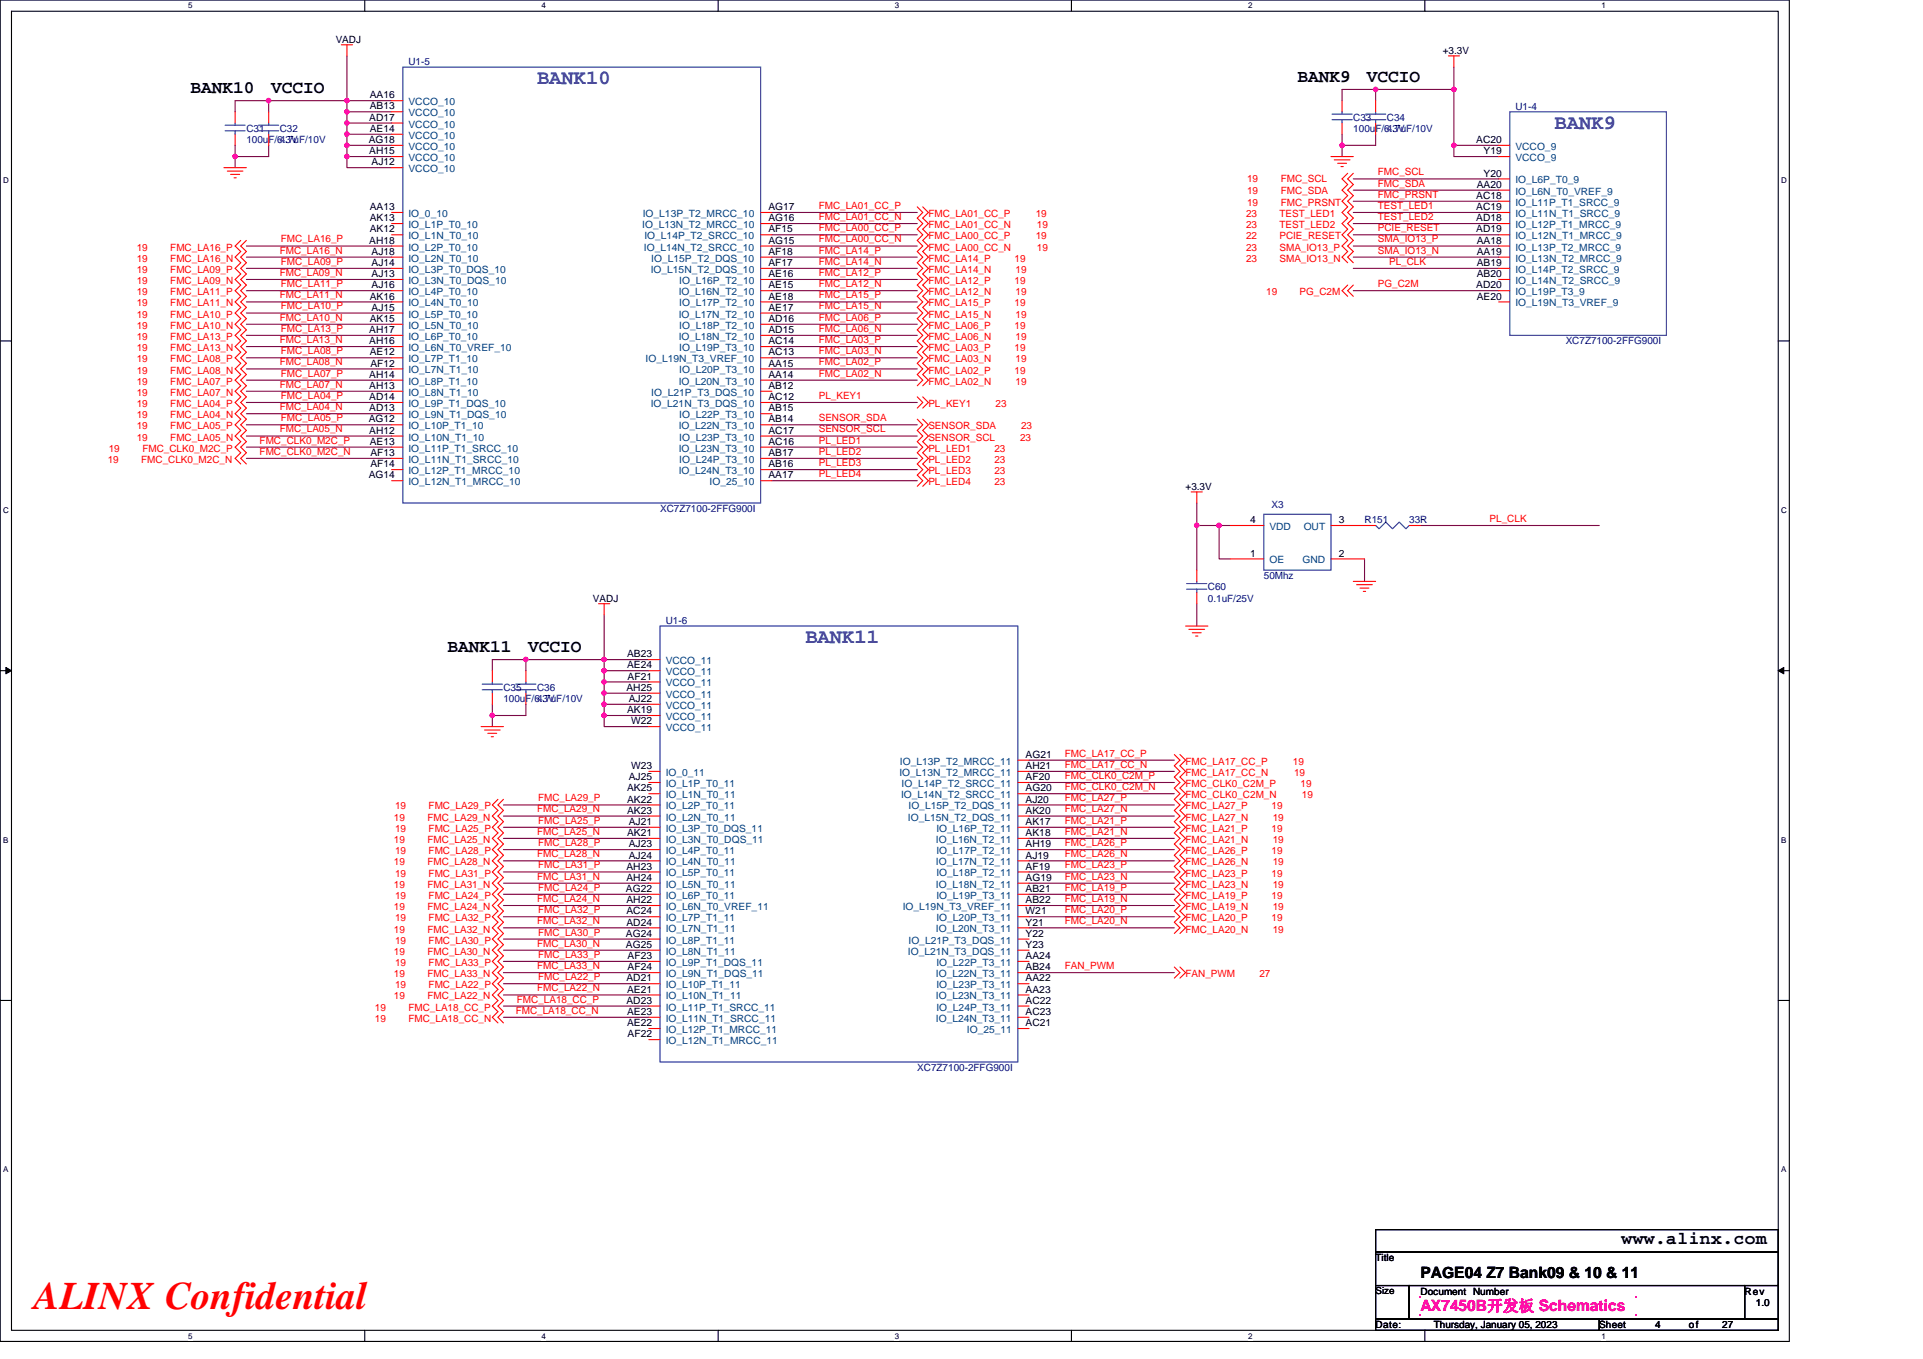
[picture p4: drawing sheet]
<svg xmlns="http://www.w3.org/2000/svg" width="297mm" height="210mm" viewBox="0 0 297 210" stroke-linecap="round" stroke-linejoin="round" font-family="sans-serif">
<defs><g id="words">
<text font-size="6" fill="#f00" x="5.2" y="202.3">ALINX Confidential</text>
<g font-size="3.2" fill="#00f">
<text x="82.9" y="13">BANK10</text>
<text x="240.1" y="19.9">BANK9</text>
<text x="124.4" y="99.4">BANK11</text>
</g>
<g font-size="2.8">
<text x="29.4" y="14.4">BANK10</text>
<text x="41.9" y="14.4">VCCIO</text>
<text x="200.4" y="12.7">BANK9</text>
<text x="211.1" y="12.7">VCCIO</text>
<text x="69.1" y="100.8">BANK11</text>
<text x="81.6" y="100.8">VCCIO</text>
<text x="250.5" y="192.3">www.alinx.com</text>
</g>
<text font-size="2.4" x="219.4" y="197.4">PAGE04 Z7 Bank09 &amp; 10 &amp; 11</text>
<text font-size="2.4" fill="#f0f" x="219.4" y="202.6">AX7450B开发板 Schematics</text>
<g font-size="1.5">
<text x="51.9" y="6.6">VADJ</text>
<text x="222.9" y="8.3">+3.3V</text>
<text x="57.1" y="15.2">AA16</text>
<text x="57.1" y="16.9">AB13</text>
<text x="57" y="22.1">AG18</text>
<text x="57" y="18.6">AD17</text>
<text x="57" y="23.8">AH15</text>
<text x="57.1" y="20.4">AE14</text>
<text x="228" y="22.1">AC20</text>
<text x="229.2" y="23.8">Y19</text>
<text x="57.4" y="25.5">AJ12</text>
<text x="228.1" y="29">AA20</text>
<text x="229.2" y="27.3">Y20</text>
<text x="57.1" y="32.5">AA13</text>
<text x="57.1" y="34.2">AK13</text>
<text x="57.1" y="35.9">AK12</text>
<text x="118.7" y="35.9">AF15</text>
<text x="118.7" y="32.5">AG17</text>
<text x="118.7" y="34.2">AG16</text>
<text x="228" y="30.7">AC18</text>
<text x="228" y="32.5">AC19</text>
<text x="228" y="34.2">AD18</text>
<text x="228" y="35.9">AD19</text>
<text x="57" y="37.7">AH18</text>
<text x="57.4" y="39.4">AJ18</text>
<text x="57.4" y="41.1">AJ14</text>
<text x="118.7" y="37.7">AG15</text>
<text x="118.7" y="39.4">AF18</text>
<text x="118.7" y="41.1">AF17</text>
<text x="228.1" y="37.7">AA18</text>
<text x="228.1" y="39.4">AA19</text>
<text x="228.1" y="41.1">AB19</text>
<text x="57.1" y="46.3">AK16</text>
<text x="57.4" y="42.8">AJ13</text>
<text x="57.4" y="44.6">AJ16</text>
<text x="118.7" y="44.6">AE15</text>
<text x="118.7" y="42.8">AE16</text>
<text x="118.7" y="46.3">AE18</text>
<text x="228" y="44.6">AD20</text>
<text x="228.1" y="42.8">AB20</text>
<text x="228.1" y="46.3">AE20</text>
<text x="57" y="51.5">AH17</text>
<text x="57" y="53.2">AH16</text>
<text x="57.1" y="49.7">AK15</text>
<text x="57.4" y="48">AJ15</text>
<text x="118.7" y="48">AE17</text>
<text x="118.7" y="51.5">AD15</text>
<text x="118.7" y="49.7">AD16</text>
<text x="118.7" y="53.2">AC14</text>
<text x="57" y="58.4">AH14</text>
<text x="57.1" y="54.9">AE12</text>
<text x="57.2" y="56.6">AF12</text>
<text x="118.7" y="58.4">AA14</text>
<text x="118.7" y="54.9">AC13</text>
<text x="118.7" y="56.6">AA15</text>
<text x="57" y="65.3">AG12</text>
<text x="57" y="60.1">AH13</text>
<text x="57" y="61.8">AD14</text>
<text x="57" y="63.6">AD13</text>
<text x="118.7" y="65.3">AB14</text>
<text x="118.7" y="63.6">AB15</text>
<text x="118.7" y="60.1">AB12</text>
<text x="118.7" y="61.8">AC12</text>
<text x="57" y="67">AH12</text>
<text x="57.1" y="68.7">AE13</text>
<text x="57.2" y="70.5">AF13</text>
<text x="118.7" y="68.7">AC16</text>
<text x="118.7" y="67">AC17</text>
<text x="118.7" y="70.5">AB17</text>
<text x="57" y="73.9">AG14</text>
<text x="57.2" y="72.2">AF14</text>
<text x="118.7" y="73.9">AA17</text>
<text x="118.7" y="72.2">AB16</text>
<text x="183.1" y="75.7">+3.3V</text>
<text x="193.1" y="80.8">4</text>
<text x="206.8" y="80.8">3</text>
<text x="193.1" y="86">1</text>
<text x="206.8" y="86">2</text>
<text x="91.6" y="92.9">VADJ</text>
<text x="96.9" y="101.6">AB23</text>
<text x="96.8" y="106.7">AH25</text>
<text x="96.9" y="103.3">AE24</text>
<text x="96.9" y="105">AF21</text>
<text x="96.9" y="110.2">AK19</text>
<text x="97.1" y="108.5">AJ22</text>
<text x="97.5" y="111.9">W22</text>
<text x="97.5" y="118.8">W23</text>
<text x="158.4" y="118.8">AH21</text>
<text x="158.4" y="117.1">AG21</text>
<text x="96.9" y="122.3">AK25</text>
<text x="96.9" y="124">AK22</text>
<text x="96.9" y="125.7">AK23</text>
<text x="97.1" y="120.5">AJ25</text>
<text x="158.4" y="120.5">AF20</text>
<text x="158.4" y="122.3">AG20</text>
<text x="158.4" y="124">AJ20</text>
<text x="158.4" y="125.7">AK20</text>
<text x="96.9" y="129.2">AK21</text>
<text x="97.1" y="127.5">AJ21</text>
<text x="97.1" y="130.9">AJ23</text>
<text x="158.4" y="129.2">AK18</text>
<text x="158.4" y="127.5">AK17</text>
<text x="158.4" y="130.9">AH19</text>
<text x="96.7" y="137.8">AG22</text>
<text x="96.8" y="134.4">AH23</text>
<text x="96.8" y="136.1">AH24</text>
<text x="97.1" y="132.7">AJ24</text>
<text x="158.4" y="132.7">AJ19</text>
<text x="158.4" y="136.1">AG19</text>
<text x="158.4" y="134.4">AF19</text>
<text x="158.4" y="137.8">AB21</text>
<text x="96.8" y="139.6">AH22</text>
<text x="96.8" y="141.3">AC24</text>
<text x="96.8" y="143">AD24</text>
<text x="158.4" y="143">Y21</text>
<text x="158.4" y="139.6">AB22</text>
<text x="158.4" y="141.3">W21</text>
<text x="96.7" y="144.7">AG24</text>
<text x="96.7" y="146.5">AG25</text>
<text x="96.9" y="148.2">AF23</text>
<text x="96.9" y="149.9">AF24</text>
<text x="158.4" y="149.9">AB24</text>
<text x="158.4" y="148.2">AA24</text>
<text x="158.4" y="144.7">Y22</text>
<text x="158.4" y="146.5">Y23</text>
<text x="96.8" y="151.6">AD21</text>
<text x="96.8" y="155.1">AD23</text>
<text x="96.9" y="153.4">AE21</text>
<text x="158.4" y="153.4">AA23</text>
<text x="158.4" y="151.6">AA22</text>
<text x="158.4" y="155.1">AC22</text>
<text x="96.9" y="156.8">AE23</text>
<text x="96.9" y="158.6">AE22</text>
<text x="96.9" y="160.3">AF22</text>
<text x="158.4" y="158.6">AC21</text>
<text x="158.4" y="156.8">AC23</text>
<text x="212.5" y="194.9">Title</text>
<text x="212.5" y="200">Size</text>
<text x="219.4" y="200">Document Number</text>
<text x="269.5" y="200">Rev</text>
<text x="271.2" y="201.8">1.0</text>
<text x="212.5" y="205.2">Date:</text>
<text x="221.5" y="205.2">Thursday, January 05, 2023</text>
<text x="247" y="205.2">Sheet</text>
<text x="255.7" y="205.2">4</text>
<text x="260.9" y="205.2">of</text>
<text x="266" y="205.2">27</text>
</g>
<g font-size="1.5" fill="#000080">
<text x="63.1" y="10">U1-5</text>
<text x="234.1" y="17">U1-4</text>
<text x="38.1" y="20.4">C31</text>
<text x="38.1" y="22.1">100uF/6.3V</text>
<text x="43.2" y="20.4">C32</text>
<text x="43.2" y="22.1">4.7uF/10V</text>
<text x="209" y="18.7">C33</text>
<text x="209" y="20.4">100uF/6.3V</text>
<text x="214.2" y="18.7">C34</text>
<text x="214.2" y="20.4">4.7uF/10V</text>
<text x="241.8" y="53.2">XC7Z7100-2FFG900I</text>
<text x="102" y="79.1">XC7Z7100-2FFG900I</text>
<text x="196.4" y="78.4">X3</text>
<text x="210.8" y="80.9">R151</text>
<text x="217.7" y="80.9">33R</text>
<text x="195.2" y="89.5">50Mhz</text>
<text x="186.6" y="91.2">C60</text>
<text x="186.6" y="92.9">0.1uF/25V</text>
<text x="102.8" y="96.4">U1-6</text>
<text x="77.8" y="106.8">C35</text>
<text x="82.9" y="106.8">C36</text>
<text x="77.8" y="108.5">100uF/6.3V</text>
<text x="82.9" y="108.5">4.7uF/10V</text>
<text x="141.7" y="165.5">XC7Z7100-2FFG900I</text>
</g>
<g font-size="1.5" fill="#004080">
<text x="63.1" y="16.3">VCCO_10</text>
<text x="63.1" y="18">VCCO_10</text>
<text x="63.1" y="19.7">VCCO_10</text>
<text x="63.1" y="21.4">VCCO_10</text>
<text x="63.1" y="23.2">VCCO_10</text>
<text x="234.1" y="23.2">VCCO_9</text>
<text x="63.1" y="24.9">VCCO_10</text>
<text x="63.1" y="26.6">VCCO_10</text>
<text x="234.1" y="28.3">IO_L6P_T0_9</text>
<text x="234.1" y="24.9">VCCO_9</text>
<text x="63.1" y="33.5">IO_0_10</text>
<text x="63.1" y="35.2">IO_L1P_T0_10</text>
<text x="99.2" y="35.2">IO_L13N_T2_MRCC_10</text>
<text x="99.3" y="33.5">IO_L13P_T2_MRCC_10</text>
<text x="234.1" y="30.1">IO_L6N_T0_VREF_9</text>
<text x="234.1" y="31.8">IO_L11P_T1_SRCC_9</text>
<text x="234.1" y="33.5">IO_L11N_T1_SRCC_9</text>
<text x="234.1" y="35.2">IO_L12P_T1_MRCC_9</text>
<text x="63.1" y="37">IO_L1N_T0_10</text>
<text x="63.1" y="38.7">IO_L2P_T0_10</text>
<text x="63.1" y="40.4">IO_L2N_T0_10</text>
<text x="99.5" y="38.7">IO_L14N_T2_SRCC_10</text>
<text x="99.5" y="37">IO_L14P_T2_SRCC_10</text>
<text x="100.6" y="40.4">IO_L15P_T2_DQS_10</text>
<text x="234.1" y="37">IO_L12N_T1_MRCC_9</text>
<text x="234.1" y="38.7">IO_L13P_T2_MRCC_9</text>
<text x="234.1" y="40.4">IO_L13N_T2_MRCC_9</text>
<text x="63.1" y="42.2">IO_L3P_T0_DQS_10</text>
<text x="63.1" y="43.9">IO_L3N_T0_DQS_10</text>
<text x="63.1" y="45.6">IO_L4P_T0_10</text>
<text x="63.1" y="47.3">IO_L4N_T0_10</text>
<text x="100.5" y="42.2">IO_L15N_T2_DQS_10</text>
<text x="104.8" y="45.6">IO_L16N_T2_10</text>
<text x="104.9" y="43.9">IO_L16P_T2_10</text>
<text x="104.9" y="47.3">IO_L17P_T2_10</text>
<text x="234.1" y="42.2">IO_L14P_T2_SRCC_9</text>
<text x="234.1" y="43.9">IO_L14N_T2_SRCC_9</text>
<text x="234.1" y="45.6">IO_L19P_T3_9</text>
<text x="234.1" y="47.3">IO_L19N_T3_VREF_9</text>
<text x="63.1" y="49.1">IO_L5P_T0_10</text>
<text x="63.1" y="50.8">IO_L5N_T0_10</text>
<text x="63.1" y="52.5">IO_L6P_T0_10</text>
<text x="104.8" y="49.1">IO_L17N_T2_10</text>
<text x="104.8" y="52.5">IO_L18N_T2_10</text>
<text x="104.9" y="50.8">IO_L18P_T2_10</text>
<text x="63.1" y="54.3">IO_L6N_T0_VREF_10</text>
<text x="63.1" y="56">IO_L7P_T1_10</text>
<text x="63.1" y="57.7">IO_L7N_T1_10</text>
<text x="63.1" y="59.4">IO_L8P_T1_10</text>
<text x="99.7" y="56">IO_L19N_T3_VREF_10</text>
<text x="104.8" y="59.4">IO_L20N_T3_10</text>
<text x="104.9" y="54.3">IO_L19P_T3_10</text>
<text x="104.9" y="57.7">IO_L20P_T3_10</text>
<text x="63.1" y="61.2">IO_L8N_T1_10</text>
<text x="63.1" y="62.9">IO_L9P_T1_DQS_10</text>
<text x="63.1" y="64.6">IO_L9N_T1_DQS_10</text>
<text x="100.5" y="62.9">IO_L21N_T3_DQS_10</text>
<text x="100.6" y="61.2">IO_L21P_T3_DQS_10</text>
<text x="104.9" y="64.6">IO_L22P_T3_10</text>
<text x="63.1" y="66.3">IO_L10P_T1_10</text>
<text x="63.1" y="68.1">IO_L10N_T1_10</text>
<text x="63.1" y="69.8">IO_L11P_T1_SRCC_10</text>
<text x="63.1" y="71.5">IO_L11N_T1_SRCC_10</text>
<text x="104.8" y="66.3">IO_L22N_T3_10</text>
<text x="104.8" y="69.8">IO_L23N_T3_10</text>
<text x="104.9" y="68.1">IO_L23P_T3_10</text>
<text x="104.9" y="71.5">IO_L24P_T3_10</text>
<text x="63.1" y="73.3">IO_L12P_T1_MRCC_10</text>
<text x="63.1" y="75">IO_L12N_T1_MRCC_10</text>
<text x="104.8" y="73.3">IO_L24N_T3_10</text>
<text x="109.6" y="75">IO_25_10</text>
<text x="196.1" y="81.9">VDD</text>
<text x="201.4" y="81.9">OUT</text>
<text x="196.1" y="87.1">OE</text>
<text x="201.2" y="87.1">GND</text>
<text x="102.8" y="102.6">VCCO_11</text>
<text x="102.8" y="104.3">VCCO_11</text>
<text x="102.8" y="106.1">VCCO_11</text>
<text x="102.8" y="107.8">VCCO_11</text>
<text x="102.8" y="109.5">VCCO_11</text>
<text x="102.8" y="111.3">VCCO_11</text>
<text x="102.8" y="113">VCCO_11</text>
<text x="102.8" y="119.9">IO_0_11</text>
<text x="138.9" y="119.9">IO_L13N_T2_MRCC_11</text>
<text x="139" y="118.2">IO_L13P_T2_MRCC_11</text>
<text x="102.8" y="121.6">IO_L1P_T0_11</text>
<text x="102.8" y="123.3">IO_L1N_T0_11</text>
<text x="102.8" y="125.1">IO_L2P_T0_11</text>
<text x="139.2" y="123.3">IO_L14N_T2_SRCC_11</text>
<text x="139.3" y="121.6">IO_L14P_T2_SRCC_11</text>
<text x="140.3" y="125.1">IO_L15P_T2_DQS_11</text>
<text x="102.8" y="126.8">IO_L2N_T0_11</text>
<text x="102.8" y="128.5">IO_L3P_T0_DQS_11</text>
<text x="102.8" y="130.2">IO_L3N_T0_DQS_11</text>
<text x="102.8" y="132">IO_L4P_T0_11</text>
<text x="140.2" y="126.8">IO_L15N_T2_DQS_11</text>
<text x="144.6" y="130.2">IO_L16N_T2_11</text>
<text x="144.6" y="128.5">IO_L16P_T2_11</text>
<text x="144.6" y="132">IO_L17P_T2_11</text>
<text x="102.8" y="133.7">IO_L4N_T0_11</text>
<text x="102.8" y="135.4">IO_L5P_T0_11</text>
<text x="102.8" y="137.2">IO_L5N_T0_11</text>
<text x="144.6" y="133.7">IO_L17N_T2_11</text>
<text x="144.6" y="137.2">IO_L18N_T2_11</text>
<text x="144.6" y="135.4">IO_L18P_T2_11</text>
<text x="102.8" y="138.9">IO_L6P_T0_11</text>
<text x="102.8" y="140.6">IO_L6N_T0_VREF_11</text>
<text x="102.8" y="142.3">IO_L7P_T1_11</text>
<text x="139.4" y="140.6">IO_L19N_T3_VREF_11</text>
<text x="144.6" y="138.9">IO_L19P_T3_11</text>
<text x="144.6" y="142.3">IO_L20P_T3_11</text>
<text x="102.8" y="144.1">IO_L7N_T1_11</text>
<text x="102.8" y="145.8">IO_L8P_T1_11</text>
<text x="102.8" y="147.5">IO_L8N_T1_11</text>
<text x="102.8" y="149.2">IO_L9P_T1_DQS_11</text>
<text x="140.2" y="147.5">IO_L21N_T3_DQS_11</text>
<text x="140.3" y="145.8">IO_L21P_T3_DQS_11</text>
<text x="144.6" y="144.1">IO_L20N_T3_11</text>
<text x="144.6" y="149.2">IO_L22P_T3_11</text>
<text x="102.8" y="151">IO_L9N_T1_DQS_11</text>
<text x="102.8" y="152.7">IO_L10P_T1_11</text>
<text x="102.8" y="154.4">IO_L10N_T1_11</text>
<text x="144.6" y="151">IO_L22N_T3_11</text>
<text x="144.6" y="154.4">IO_L23N_T3_11</text>
<text x="144.6" y="152.7">IO_L23P_T3_11</text>
<text x="102.8" y="156.1">IO_L11P_T1_SRCC_11</text>
<text x="102.8" y="157.9">IO_L11N_T1_SRCC_11</text>
<text x="102.8" y="159.6">IO_L12P_T1_MRCC_11</text>
<text x="102.8" y="161.3">IO_L12N_T1_MRCC_11</text>
<text x="144.6" y="157.9">IO_L24N_T3_11</text>
<text x="144.6" y="156.1">IO_L24P_T3_11</text>
<text x="149.3" y="159.6">IO_25_11</text>
</g>
<g font-size="1.5" fill="#f00">
<text x="192.6" y="28.2">19</text>
<text x="192.6" y="29.9">19</text>
<text x="197.8" y="28.2">FMC_SCL</text>
<text x="197.8" y="29.9">FMC_SDA</text>
<text x="212.8" y="28.8">FMC_SDA</text>
<text x="212.8" y="27.1">FMC_SCL</text>
<text x="126.5" y="32.3">FMC_LA01_CC_P</text>
<text x="126.5" y="34">FMC_LA01_CC_N</text>
<text x="126.5" y="35.7">FMC_LA00_CC_P</text>
<text x="143.4" y="33.5">FMC_LA01_CC_P</text>
<text x="143.4" y="35.3">FMC_LA01_CC_N</text>
<text x="160" y="33.5">19</text>
<text x="160.2" y="35.3">19</text>
<text x="192.5" y="35.3">23</text>
<text x="192.5" y="33.5">23</text>
<text x="192.6" y="31.8">19</text>
<text x="197.6" y="35.3">TEST_LED2</text>
<text x="197.6" y="33.5">TEST_LED1</text>
<text x="197.8" y="31.8">FMC_PRSNT</text>
<text x="212.8" y="30.5">FMC_PRSNT</text>
<text x="212.8" y="34">TEST_LED2</text>
<text x="212.8" y="32.3">TEST_LED1</text>
<text x="212.8" y="35.7">PCIE_RESET</text>
<text x="21.1" y="38.7">19</text>
<text x="21.1" y="40.4">19</text>
<text x="26.3" y="38.7">FMC_LA16_P</text>
<text x="26.3" y="40.4">FMC_LA16_N</text>
<text x="43.2" y="39.2">FMC_LA16_N</text>
<text x="43.4" y="37.5">FMC_LA16_P</text>
<text x="43.4" y="40.9">FMC_LA09_P</text>
<text x="126.5" y="39.2">FMC_LA14_P</text>
<text x="126.5" y="40.9">FMC_LA14_N</text>
<text x="126.5" y="37.5">FMC_LA00_CC_N</text>
<text x="143.4" y="40.4">FMC_LA14_P</text>
<text x="143.4" y="37">FMC_LA00_CC_P</text>
<text x="143.4" y="38.7">FMC_LA00_CC_N</text>
<text x="156.7" y="40.4">19</text>
<text x="160" y="37">19</text>
<text x="160.2" y="38.7">19</text>
<text x="192.5" y="37">22</text>
<text x="192.5" y="38.7">23</text>
<text x="192.5" y="40.4">23</text>
<text x="197.6" y="37">PCIE_RESET</text>
<text x="197.6" y="38.7">SMA_IO13_P</text>
<text x="197.6" y="40.4">SMA_IO13_N</text>
<text x="212.8" y="37.5">SMA_IO13_P</text>
<text x="212.8" y="39.2">SMA_IO13_N</text>
<text x="214.6" y="40.9">PL_CLK</text>
<text x="21.1" y="42.2">19</text>
<text x="21.1" y="43.9">19</text>
<text x="21.1" y="45.6">19</text>
<text x="21.1" y="47.3">19</text>
<text x="26.3" y="42.2">FMC_LA09_P</text>
<text x="26.3" y="43.9">FMC_LA09_N</text>
<text x="26.3" y="45.6">FMC_LA11_P</text>
<text x="26.3" y="47.3">FMC_LA11_N</text>
<text x="43.2" y="42.6">FMC_LA09_N</text>
<text x="43.2" y="46.1">FMC_LA11_N</text>
<text x="43.4" y="44.4">FMC_LA11_P</text>
<text x="43.4" y="47.8">FMC_LA10_P</text>
<text x="126.5" y="42.6">FMC_LA12_P</text>
<text x="126.5" y="44.4">FMC_LA12_N</text>
<text x="126.5" y="47.8">FMC_LA15_N</text>
<text x="126.5" y="46.1">FMC_LA15_P</text>
<text x="143.4" y="43.9">FMC_LA12_P</text>
<text x="143.4" y="45.6">FMC_LA12_N</text>
<text x="143.4" y="42.2">FMC_LA14_N</text>
<text x="143.4" y="47.3">FMC_LA15_P</text>
<text x="156.7" y="43.9">19</text>
<text x="156.7" y="47.3">19</text>
<text x="156.9" y="45.6">19</text>
<text x="156.9" y="42.2">19</text>
<text x="195.6" y="45.6">19</text>
<text x="200.7" y="45.6">PG_C2M</text>
<text x="212.8" y="44.4">PG_C2M</text>
<text x="21.1" y="52.5">19</text>
<text x="21.1" y="49.1">19</text>
<text x="21.1" y="50.8">19</text>
<text x="26.3" y="52.5">FMC_LA13_P</text>
<text x="26.3" y="49.1">FMC_LA10_P</text>
<text x="26.3" y="50.8">FMC_LA10_N</text>
<text x="43.2" y="53">FMC_LA13_N</text>
<text x="43.2" y="49.6">FMC_LA10_N</text>
<text x="43.4" y="51.3">FMC_LA13_P</text>
<text x="126.5" y="53">FMC_LA03_P</text>
<text x="126.5" y="49.6">FMC_LA06_P</text>
<text x="126.5" y="51.3">FMC_LA06_N</text>
<text x="143.4" y="50.8">FMC_LA06_P</text>
<text x="143.4" y="52.5">FMC_LA06_N</text>
<text x="143.4" y="49.1">FMC_LA15_N</text>
<text x="156.7" y="50.8">19</text>
<text x="156.9" y="52.5">19</text>
<text x="156.9" y="49.1">19</text>
<text x="21.1" y="54.3">19</text>
<text x="21.1" y="56">19</text>
<text x="21.1" y="57.7">19</text>
<text x="21.1" y="59.4">19</text>
<text x="26.3" y="54.3">FMC_LA13_N</text>
<text x="26.3" y="56">FMC_LA08_P</text>
<text x="26.3" y="57.7">FMC_LA08_N</text>
<text x="26.3" y="59.4">FMC_LA07_P</text>
<text x="43.2" y="56.5">FMC_LA08_N</text>
<text x="43.2" y="59.9">FMC_LA07_N</text>
<text x="43.4" y="54.7">FMC_LA08_P</text>
<text x="43.4" y="58.2">FMC_LA07_P</text>
<text x="126.5" y="56.5">FMC_LA02_P</text>
<text x="126.5" y="58.2">FMC_LA02_N</text>
<text x="126.5" y="54.7">FMC_LA03_N</text>
<text x="143.4" y="57.7">FMC_LA02_P</text>
<text x="143.4" y="59.4">FMC_LA02_N</text>
<text x="143.4" y="54.3">FMC_LA03_P</text>
<text x="143.4" y="56">FMC_LA03_N</text>
<text x="156.7" y="57.7">19</text>
<text x="156.7" y="54.3">19</text>
<text x="156.9" y="59.4">19</text>
<text x="156.9" y="56">19</text>
<text x="21.1" y="62.9">19</text>
<text x="21.1" y="64.6">19</text>
<text x="21.1" y="61.2">19</text>
<text x="26.3" y="62.9">FMC_LA04_P</text>
<text x="26.3" y="64.6">FMC_LA04_N</text>
<text x="26.3" y="61.2">FMC_LA07_N</text>
<text x="43.2" y="63.4">FMC_LA04_N</text>
<text x="43.4" y="61.6">FMC_LA04_P</text>
<text x="43.4" y="65.1">FMC_LA05_P</text>
<text x="126.5" y="61.6">PL_KEY1</text>
<text x="126.5" y="65.1">SENSOR_SDA</text>
<text x="143.4" y="62.9">PL_KEY1</text>
<text x="153.8" y="62.9">23</text>
<text x="16.6" y="71.5">19</text>
<text x="16.8" y="69.8">19</text>
<text x="21.1" y="66.4">19</text>
<text x="21.1" y="68.1">19</text>
<text x="21.8" y="71.5">FMC_CLK0_M2C_N</text>
<text x="22" y="69.8">FMC_CLK0_M2C_P</text>
<text x="26.3" y="66.4">FMC_LA05_P</text>
<text x="26.3" y="68.1">FMC_LA05_N</text>
<text x="40.1" y="68.5">FMC_CLK0_M2C_P</text>
<text x="40.1" y="70.3">FMC_CLK0_M2C_N</text>
<text x="43.2" y="66.8">FMC_LA05_N</text>
<text x="126.5" y="70.3">PL_LED2</text>
<text x="126.5" y="68.5">PL_LED1</text>
<text x="126.5" y="66.8">SENSOR_SCL</text>
<text x="143.4" y="71.5">PL_LED2</text>
<text x="143.4" y="69.8">PL_LED1</text>
<text x="143.4" y="68.1">SENSOR_SCL</text>
<text x="143.4" y="66.4">SENSOR_SDA</text>
<text x="153.6" y="71.5">23</text>
<text x="153.6" y="69.8">23</text>
<text x="157.6" y="68.1">23</text>
<text x="157.7" y="66.4">23</text>
<text x="126.5" y="73.7">PL_LED4</text>
<text x="126.5" y="72">PL_LED3</text>
<text x="143.4" y="75">PL_LED4</text>
<text x="143.4" y="73.3">PL_LED3</text>
<text x="153.6" y="75">23</text>
<text x="153.6" y="73.3">23</text>
<text x="230.1" y="80.6">PL_CLK</text>
<text x="164.5" y="116.9">FMC_LA17_CC_P</text>
<text x="164.5" y="118.6">FMC_LA17_CC_N</text>
<text x="183.1" y="118.2">FMC_LA17_CC_P</text>
<text x="183.1" y="119.9">FMC_LA17_CC_N</text>
<text x="199.7" y="118.2">19</text>
<text x="199.9" y="119.9">19</text>
<text x="61" y="125.1">19</text>
<text x="66.2" y="125.1">FMC_LA29_P</text>
<text x="82.9" y="125.5">FMC_LA29_N</text>
<text x="83.1" y="123.8">FMC_LA29_P</text>
<text x="164.5" y="123.8">FMC_LA27_P</text>
<text x="164.5" y="125.5">FMC_LA27_N</text>
<text x="164.5" y="120.4">FMC_CLK0_C2M_P</text>
<text x="164.5" y="122.1">FMC_CLK0_C2M_N</text>
<text x="183.1" y="125.1">FMC_LA27_P</text>
<text x="183.1" y="121.6">FMC_CLK0_C2M_P</text>
<text x="183.1" y="123.3">FMC_CLK0_C2M_N</text>
<text x="196.4" y="125.1">19</text>
<text x="200.9" y="121.6">19</text>
<text x="201.1" y="123.3">19</text>
<text x="60.9" y="130.3">19</text>
<text x="60.9" y="126.8">19</text>
<text x="61" y="128.5">19</text>
<text x="61" y="132">19</text>
<text x="66" y="130.3">FMC_LA25_N</text>
<text x="66" y="126.8">FMC_LA29_N</text>
<text x="66.2" y="128.5">FMC_LA25_P</text>
<text x="66.2" y="132">FMC_LA28_P</text>
<text x="82.9" y="129">FMC_LA25_N</text>
<text x="83.1" y="127.3">FMC_LA25_P</text>
<text x="83.1" y="130.7">FMC_LA28_P</text>
<text x="164.5" y="130.7">FMC_LA26_P</text>
<text x="164.5" y="129">FMC_LA21_N</text>
<text x="164.5" y="127.3">FMC_LA21_P</text>
<text x="183.1" y="132">FMC_LA26_P</text>
<text x="183.1" y="128.5">FMC_LA21_P</text>
<text x="183.1" y="130.3">FMC_LA21_N</text>
<text x="183.1" y="126.8">FMC_LA27_N</text>
<text x="196.4" y="132">19</text>
<text x="196.4" y="128.5">19</text>
<text x="196.6" y="130.3">19</text>
<text x="196.6" y="126.8">19</text>
<text x="60.9" y="133.7">19</text>
<text x="60.9" y="137.2">19</text>
<text x="61" y="135.4">19</text>
<text x="66" y="133.7">FMC_LA28_N</text>
<text x="66" y="137.2">FMC_LA31_N</text>
<text x="66.2" y="135.4">FMC_LA31_P</text>
<text x="82.9" y="132.5">FMC_LA28_N</text>
<text x="82.9" y="135.9">FMC_LA31_N</text>
<text x="83.1" y="134.2">FMC_LA31_P</text>
<text x="83.1" y="137.6">FMC_LA24_P</text>
<text x="164.5" y="132.5">FMC_LA26_N</text>
<text x="164.5" y="137.6">FMC_LA19_P</text>
<text x="164.5" y="134.2">FMC_LA23_P</text>
<text x="164.5" y="135.9">FMC_LA23_N</text>
<text x="183.1" y="133.7">FMC_LA26_N</text>
<text x="183.1" y="135.4">FMC_LA23_P</text>
<text x="183.1" y="137.2">FMC_LA23_N</text>
<text x="196.4" y="135.4">19</text>
<text x="196.6" y="133.7">19</text>
<text x="196.6" y="137.2">19</text>
<text x="60.9" y="140.6">19</text>
<text x="61" y="138.9">19</text>
<text x="61" y="142.3">19</text>
<text x="66" y="140.6">FMC_LA24_N</text>
<text x="66.2" y="138.9">FMC_LA24_P</text>
<text x="66.2" y="142.3">FMC_LA32_P</text>
<text x="82.9" y="139.4">FMC_LA24_N</text>
<text x="82.9" y="142.8">FMC_LA32_N</text>
<text x="83.1" y="141.1">FMC_LA32_P</text>
<text x="164.5" y="142.8">FMC_LA20_N</text>
<text x="164.5" y="141.1">FMC_LA20_P</text>
<text x="164.5" y="139.4">FMC_LA19_N</text>
<text x="183.1" y="142.3">FMC_LA20_P</text>
<text x="183.1" y="138.9">FMC_LA19_P</text>
<text x="183.1" y="140.6">FMC_LA19_N</text>
<text x="196.4" y="142.3">19</text>
<text x="196.4" y="138.9">19</text>
<text x="196.6" y="140.6">19</text>
<text x="60.9" y="147.5">19</text>
<text x="60.9" y="144.1">19</text>
<text x="61" y="145.8">19</text>
<text x="61" y="149.2">19</text>
<text x="66" y="147.5">FMC_LA30_N</text>
<text x="66" y="144.1">FMC_LA32_N</text>
<text x="66.2" y="145.8">FMC_LA30_P</text>
<text x="66.2" y="149.2">FMC_LA33_P</text>
<text x="82.9" y="146.3">FMC_LA30_N</text>
<text x="82.9" y="149.7">FMC_LA33_N</text>
<text x="83.1" y="144.5">FMC_LA30_P</text>
<text x="83.1" y="148">FMC_LA33_P</text>
<text x="164.5" y="149.7">FAN_PWM</text>
<text x="183.1" y="144.1">FMC_LA20_N</text>
<text x="196.6" y="144.1">19</text>
<text x="60.9" y="151">19</text>
<text x="60.9" y="154.4">19</text>
<text x="61" y="152.7">19</text>
<text x="66" y="151">FMC_LA33_N</text>
<text x="66" y="154.4">FMC_LA22_N</text>
<text x="66.2" y="152.7">FMC_LA22_P</text>
<text x="79.8" y="154.9">FMC_LA18_CC_P</text>
<text x="82.9" y="153.2">FMC_LA22_N</text>
<text x="83.1" y="151.4">FMC_LA22_P</text>
<text x="183.1" y="151">FAN_PWM</text>
<text x="194.5" y="151">27</text>
<text x="57.9" y="156.2">19</text>
<text x="57.9" y="157.9">19</text>
<text x="63.1" y="156.2">FMC_LA18_CC_P</text>
<text x="63.1" y="157.9">FMC_LA18_CC_N</text>
<text x="79.7" y="156.6">FMC_LA18_CC_N</text>
</g>
<g font-size="1.2">
<text x="29.1" y="1.3">5</text>
<text x="83.6" y="1.3">4</text>
<text x="138.2" y="1.3">3</text>
<text x="192.8" y="1.3">2</text>
<text x="247.4" y="1.3">1</text>
<text x=".5" y="28.3">D</text>
<text x="275.1" y="28.3">D</text>
<text x=".5" y="79.2">C</text>
<text x="275.1" y="79.2">C</text>
<text x=".5" y="130.2">B</text>
<text x="275.1" y="130.2">B</text>
<text x=".5" y="181.1">A</text>
<text x="275.1" y="181.1">A</text>
<text x="29.1" y="206.8">5</text>
<text x="83.6" y="206.8">4</text>
<text x="138.2" y="206.8">3</text>
<text x="192.8" y="206.8">2</text>
<text x="247.4" y="206.8">1</text>
</g>
</g></defs>
<path d="M0 0h276.4v207.3h-276.4zM1.8 1.7h272.9v203.8h-272.9z" fill="none" stroke="#000" stroke-width=".17"/>
<g fill="#fff">
<path d="M29.1 .2h.6v1.4h-.6z"/>
<path d="M29.1 205.7h.6v1.4h-.6z"/>
</g>
<path d="M56.3 0v1.7M56.3 205.5v1.8" fill="none" stroke="#000" stroke-width=".17"/>
<g fill="#fff">
<path d="M83.6 .2h.7v1.4h-.7z"/>
<path d="M83.6 205.7h.7v1.4h-.7z"/>
</g>
<path d="M110.9 0v1.7M110.9 205.5v1.8" fill="none" stroke="#000" stroke-width=".17"/>
<g fill="#fff">
<path d="M138.2 .2h.7v1.4h-.7z"/>
<path d="M138.2 205.7h.7v1.4h-.7z"/>
</g>
<path d="M165.5 0v1.7M165.5 205.5v1.8" fill="none" stroke="#000" stroke-width=".17"/>
<g fill="#fff">
<path d="M192.8 .2h.6v1.4h-.6z"/>
<path d="M192.8 205.7h.6v1.4h-.6z"/>
</g>
<path d="M220.1 0v1.7M220.1 205.5v1.8" fill="none" stroke="#000" stroke-width=".17"/>
<g fill="#fff">
<path d="M247.4 .2h.6v1.4h-.6z"/>
<path d="M247.4 205.7h.6v1.4h-.6z"/>
<path d="M.5 27.2h.8v1.4h-.8z"/>
<path d="M275.1 27.2h.9v1.4h-.9z"/>
<path d="M.5 78.1h.8v1.4h-.8z"/>
<path d="M275.1 78.1h.9v1.4h-.9z"/>
</g>
<path d="M0 52.7h1.8M274.7 52.7h1.7" fill="none" stroke="#000" stroke-width=".17"/>
<g fill="#fff">
<path d="M.5 129.1h.8v1.4h-.8z"/>
<path d="M275.1 129.1h.8v1.4h-.8z"/>
</g>
<path d="M0 103.6h1.8M274.7 103.6h1.7" fill="none" stroke="#000" stroke-width=".17"/>
<path d="M.9 103.1l.9 .5-.9 .5zM274.7 103.6l.8-.5v1z" fill="#000" stroke="#000" stroke-width=".15"/>
<g fill="#fff">
<path d="M.5 180h.8v1.4h-.8z"/>
<path d="M275.1 180h.8v1.4h-.8z"/>
</g>
<path d="M0 154.6h1.8M274.7 154.6h1.7M212.5 190h62.2v3.5h-62.2zM212.5 193.5h62.2v5.1h-62.2zM212.5 198.6h5.2v5.2h-5.2zM217.7 198.6h51.8v5.2h-51.8zM269.5 198.6h5.2v5.2h-5.2zM212.5 203.8h34.5v1.7h-34.5zM247 203.8h27.7v1.7h-27.7z" fill="none" stroke="#000" stroke-width=".17"/>
<g fill="none" stroke="#800040" stroke-width=".17">
<path d="M41.5 15.6h12.1v1.7M41.5 15.6v1.7M41.5 15.6h-5.2v1.7M53.6 19h6.9M53.6 17.3h6.9M53.6 8.6v7h6.9M53.6 19v1.7M53.6 17.3v1.7M212.5 13.8h-5.2v1.8M212.5 13.8v1.8M212.5 13.8h12.1M224.6 10.4v12.1h6.9"/>
<path d="M36.3 24.2v1.7M36.3 22.5v1.7M38.1 38h22.4M38.1 39.7h22.4M41.5 22.5v1.7h-5.2M53.6 24.2h6.9M53.6 22.5h6.9M53.6 20.7h6.9M53.6 22.5v1.7M53.6 20.7v1.8M53.6 24.2v1.7h6.9M119.2 36.3h22.5"/>
<path d="M119.2 38h22.5M119.2 39.7h22.5M119.2 32.8h22.5M119.2 34.5h22.5M207.3 20.7v1.8M207.3 22.5v1.7M209 29.4h22.5M209 27.6h22.5M209 31.1h22.5M209 34.5h22.5M209 32.8h22.5M209 36.3h22.5"/>
<path d="M209 38h22.5M209 39.7h22.5M212.5 20.7v1.8h-5.2M224.6 22.5v1.7h6.9M38.1 41.5h22.4M38.1 43.2h22.4M38.1 48.4h22.4M38.1 50.1h22.4M38.1 55.3h22.4M38.1 57h22.4M38.1 58.7h22.4M38.1 46.7h22.4"/>
<path d="M38.1 44.9h22.4M38.1 51.8h22.4M38.1 53.6h22.4M119.2 57h22.5M119.2 58.7h22.5M119.2 53.6h22.5M119.2 55.3h22.5M119.2 50.1h22.5M119.2 51.8h22.5M119.2 43.2h22.5M119.2 44.9h22.5M119.2 41.5h22.5"/>
<path d="M119.2 48.4h22.5M119.2 46.7h22.5M209 41.5h22.5M209 44.9h22.5M38.1 62.2h22.4M38.1 63.9h22.4M38.1 65.6h22.4M38.1 67.4h22.4M38.1 60.5h22.4M38.1 69.1h22.4M38.1 70.8h22.4M119.2 67.4h22.5"/>
<path d="M119.2 65.6h22.5M119.2 74.3h22.5M119.2 72.6h22.5M119.2 70.8h22.5M119.2 69.1h22.5M119.2 62.2h22.5M184.9 77.7v3.5M93.3 95v6.9M184.9 81.2h3.4M184.9 81.2v6.9M184.9 93.3v3.4M188.3 81.2v5.2h1.7"/>
<path d="M188.3 81.2h1.7M210.8 86.4v3.4M219.4 81.2h27.6M76 108.8v1.8M76 110.6v1.7M81.2 101.9h-5.2v1.7M81.2 108.8v1.8h-5.2M81.2 101.9v1.7M81.2 101.9h12.1M93.3 108.8v1.8h6.9M93.3 107.1v1.7h6.9M93.3 105.4v1.7h6.9"/>
<path d="M93.3 103.6v1.8h6.9M93.3 101.9v1.7h6.9M93.3 101.9h6.9M93.3 110.6v1.7h6.9M159 117.5h22.4M159 119.2h22.4M77.8 124.4h22.4M77.8 126.1h22.4M77.8 131.3h22.4M77.8 133h22.4M77.8 134.7h22.4M77.8 136.5h22.4"/>
<path d="M77.8 127.8h22.4M77.8 129.5h22.4M77.8 139.9h22.4M77.8 138.2h22.4M159 131.3h22.4M159 133h22.4M159 139.9h22.4M159 138.2h22.4M159 129.5h22.4M159 127.8h22.4M159 124.4h22.4M159 126.1h22.4"/>
<path d="M159 134.7h22.4M159 136.5h22.4M159 120.9h22.4M159 122.6h22.4M77.8 145.1h22.4M77.8 146.8h22.4M77.8 148.5h22.4M77.8 150.3h22.4M77.8 141.6h22.4M77.8 143.4h22.4M77.8 155.4h22.4M77.8 157.2h22.4"/>
<path d="M77.8 152h22.4M77.8 153.7h22.4M159 150.3h22.4M159 143.4h22.4M159 141.6h22.4"/>
</g>
<g fill="#f0f" stroke="#f0f" stroke-width=".17">
<circle cx="36.3" cy="24.2" r=".34"/>
<circle cx="41.5" cy="15.5" r=".34"/>
<circle cx="53.6" cy="24.2" r=".34"/>
<circle cx="53.6" cy="22.5" r=".34"/>
<circle cx="53.6" cy="20.7" r=".34"/>
<circle cx="53.6" cy="19" r=".33"/>
<circle cx="53.6" cy="17.3" r=".34"/>
<circle cx="53.6" cy="15.5" r=".34"/>
<circle cx="81.2" cy="101.9" r=".34"/>
<circle cx="76" cy="110.5" r=".34"/>
<circle cx="93.3" cy="110.5" r=".34"/>
<circle cx="93.3" cy="108.8" r=".34"/>
<circle cx="93.3" cy="107.1" r=".34"/>
<circle cx="93.3" cy="105.4" r=".33"/>
<circle cx="93.3" cy="103.6" r=".34"/>
<circle cx="93.3" cy="101.9" r=".34"/>
<circle cx="212.5" cy="13.8" r=".34"/>
<circle cx="224.6" cy="22.5" r=".34"/>
<circle cx="207.3" cy="22.5" r=".34"/>
<circle cx="224.6" cy="13.8" r=".34"/>
<circle cx="188.3" cy="81.2" r=".34"/>
<circle cx="184.8" cy="81.2" r=".34"/>
</g>
<g fill="none" stroke="#f00" stroke-width=".17">
<path d="M52.7 6.9h1.8M53.6 6.9v1.7M223.7 8.6h1.7M224.6 8.6v1.8M34.6 25.9h3.5M35.1 26.4h2.4M35.6 26.9h1.4M36.1 27.5h.4M37.2 37.1l-.9 .9 .9 .9-.9 .8 .9 .9-.9 .9 .9 .8-.9 .9 .9 .8-.9 .9 .9 .9-.9 .9 .9 .8-.9 .9 .9 .8-.9 .9 .9 .9-.9 .8 .9 .9-.9 .9 .9 .8-.9 .9 .9 .8-.9 .9 .9 .9-.9 .8 .9 .9-.9 .9 .9 .8-.9 .9 .9 .9-.9 .8 .9 .9-.9 .8 .9 .9-.9 .9 .9 .8-.9 .9 .9 .9-.9 .8 .9 .9M38.1 37.1l-.9 .9 .9 .9-.9 .8 .9 .9-.9 .9 .9 .8-.9 .9 .9 .8-.9 .9 .9 .9-.9 .9 .9 .8-.9 .9 .9 .8-.9 .9 .9 .9-.9 .8 .9 .9-.9 .9 .9 .8-.9 .9 .9 .8-.9 .9 .9 .9-.9 .8 .9 .9-.9 .9 .9 .8-.9 .9 .9 .9-.9 .8 .9 .9-.9 .8 .9 .9-.9 .9 .9 .8-.9 .9 .9 .9-.9 .8 .9 .9M141.7 32l.8 .8-.8 .9 .8 .8-.8 .9 .8 .9-.8 .8 .8 .9-.8 .9 .8 .8-.8 .9 .8 .9-.8 .8 .8 .9-.8 .8 .8 .9-.8 .9 .8 .9-.8 .8 .8 .9-.8 .8 .8 .9-.8 .9 .8 .8-.8 .9 .8 .9-.8 .8 .8 .9-.8 .8 .8 .9-.8 .9 .8 .8-.8 .9M142.5 32l.9 .8-.9 .9 .9 .8-.9 .9 .9 .9-.9 .8 .9 .9-.9 .9 .9 .8-.9 .9 .9 .9-.9 .8 .9 .9-.9 .8 .9 .9-.9 .9 .9 .9-.9 .8 .9 .9-.9 .8 .9 .9-.9 .9 .9 .8-.9 .9 .9 .9-.9 .8 .9 .9-.9 .8 .9 .9-.9 .9 .9 .8-.9 .9"/>
<path d="M205.6 24.2h3.4M206.1 24.7h2.4M206.6 25.2h1.4M207.1 25.7h.4M208.2 26.8l-.9 .8 .9 .9-.9 .9 .9 .8-.9 .9 .9 .9-.9 .8 .9 .9-.9 .8 .9 .9-.9 .9 .9 .8-.9 .9 .9 .9-.9 .8 .9 .9M209 26.8l-.8 .8 .8 .9-.8 .9 .8 .8-.8 .9 .8 .9-.8 .8 .8 .9-.8 .8 .8 .9-.8 .9 .8 .8-.8 .9 .8 .9-.8 .8 .8 .9M208.2 44l-.9 .9 .9 .9M209 44l-.8 .9 .8 .9M141.7 64.8l.8 .8-.8 .9 .8 .9-.8 .8 .8 .9-.8 .9 .8 .8-.8 .9 .8 .9-.8 .8 .8 .9-.8 .8M141.7 61.3l.8 .9-.8 .9M142.5 64.8l.9 .8-.9 .9 .9 .9-.9 .8 .9 .9-.9 .9 .9 .8-.9 .9 .9 .9-.9 .8 .9 .9-.9 .8M142.5 61.3l.9 .9-.9 .9"/>
<path d="M184 76h1.7M184.9 76v1.7M92.5 93.3h1.7M93.3 93.3v1.7M183.1 96.7h3.5M183.6 97.2h2.5M184.2 97.8h1.3M184.7 98.3h.3M209 89.8h3.5M209.5 90.3h2.5M210.1 90.9h1.4M210.6 91.4h.3"/>
<path d="M74.3 112.3h3.5M74.8 112.8h2.5M75.4 113.3h1.3M75.9 113.8h.3M181.4 116.6l.9 .9-.9 .8 .9 .9-.9 .9 .9 .8-.9 .9 .9 .8-.9 .9 .9 .9-.9 .8 .9 .9-.9 .9 .9 .8-.9 .9 .9 .8-.9 .9 .9 .9-.9 .8 .9 .9-.9 .9 .9 .8-.9 .9 .9 .9-.9 .8 .9 .9-.9 .8 .9 .9-.9 .9 .9 .8-.9 .9 .9 .9-.9 .8M182.3 116.6l.8 .9-.8 .8 .8 .9-.8 .9 .8 .8-.8 .9 .8 .8-.8 .9 .8 .9-.8 .8 .8 .9-.8 .9 .8 .8-.8 .9 .8 .8-.8 .9 .8 .9-.8 .8 .8 .9-.8 .9 .8 .8-.8 .9 .8 .9-.8 .8 .8 .9-.8 .8 .8 .9-.8 .9 .8 .8-.8 .9 .8 .9-.8 .8M76.9 123.5l-.9 .9 .9 .8-.9 .9 .9 .9-.9 .8 .9 .9-.9 .8 .9 .9-.9 .9 .9 .8-.9 .9 .9 .9-.9 .8 .9 .9-.9 .9 .9 .8-.9 .9 .9 .8-.9 .9 .9 .9-.9 .8 .9 .9-.9 .9 .9 .8-.9 .9 .9 .9-.9 .8 .9 .9-.9 .8 .9 .9-.9 .9 .9 .8-.9 .9 .9 .9-.9 .8 .9 .9-.9 .8 .9 .9-.9 .9 .9 .9M77.8 123.5l-.9 .9 .9 .8-.9 .9 .9 .9-.9 .8 .9 .9-.9 .8 .9 .9-.9 .9 .9 .8-.9 .9 .9 .9-.9 .8 .9 .9-.9 .9 .9 .8-.9 .9 .9 .8-.9 .9 .9 .9-.9 .8 .9 .9-.9 .9 .9 .8-.9 .9 .9 .9-.9 .8 .9 .9-.9 .8 .9 .9-.9 .9 .9 .8-.9 .9 .9 .9-.9 .8 .9 .9-.9 .8 .9 .9-.9 .9 .9 .9M181.4 149.4l.9 .9-.9 .8M182.3 149.4l.8 .9-.8 .8"/>
</g>
<g fill="#f0f">
<path d="M219.3 200.3h.2v.1h-.2z"/>
<path d="M252.6 200.3h.2v.1h-.2z"/>
<path d="M252.6 203.1h.2v.1h-.2z"/>
<path d="M219.3 203.1h.2v.1h-.2z"/>
</g>
<path d="M212.5 190h62.2v3.5h-62.2zM212.5 193.5h62.2v5.1h-62.2zM212.5 198.6h5.2v5.2h-5.2zM217.7 198.6h51.8v5.2h-51.8zM269.5 198.6h5.2v5.2h-5.2zM212.5 203.8h34.5v1.7h-34.5zM247 203.8h27.7v1.7h-27.7z" fill="none" stroke="#000" stroke-width=".17"/>
<g fill="#f0f">
<path d="M219.3 200.3h.2v.1h-.2z"/>
<path d="M252.6 200.3h.2v.1h-.2z"/>
<path d="M252.6 203.1h.2v.1h-.2z"/>
<path d="M219.3 203.1h.2v.1h-.2z"/>
</g>
<path d="M212.5 190h62.2v3.5h-62.2zM212.5 193.5h62.2v5.1h-62.2zM212.5 198.6h5.2v5.2h-5.2zM217.7 198.6h51.8v5.2h-51.8zM269.5 198.6h5.2v5.2h-5.2zM212.5 203.8h34.5v1.7h-34.5zM247 203.8h27.7v1.7h-27.7z" fill="none" stroke="#000" stroke-width=".17"/>
<g fill="#f0f">
<path d="M219.3 200.3h.2v.1h-.2z"/>
<path d="M252.6 200.3h.2v.1h-.2z"/>
<path d="M252.6 203.1h.2v.1h-.2z"/>
<path d="M219.3 203.1h.2v.1h-.2z"/>
</g>
<g fill="none" stroke="#00f" stroke-width=".17">
<path d="M34.8 19.3h3.1M36.3 19v.3M39.9 19.3h3.1M41.5 19v.3M62.2 10.4h55.3v67.3h-55.3zM205.8 18.5h3.1M205.8 17.6h3.1M207.3 17.3v.3M207.3 18.5v.5M210.9 18.5h3.2M210.9 17.6h3.2M212.5 17.3v.3"/>
<path d="M212.5 18.5v.5M233.2 17.3h24.2v34.5h-24.2zM34.8 20.2h3.1M36.3 20.2v.5M39.9 20.2h3.1M41.5 20.2v.5M195.2 79.5h10.4v8.6h-10.4zM102 96.7h55.2v67.4h-55.2zM183.3 91h3.1M183.3 90.2h3.1M184.9 89.8v.4M184.9 91v.5"/>
<path d="M212.5 81.2l.5 .5 1.1-1 1 1 1-1 1.1 1 .5-.5M74.5 106.6h3.1M74.5 105.7h3.1M76 105.4v.3M76 106.6v.5M79.7 106.6h3.1M79.7 105.7h3.1M81.2 105.4v.3M81.2 106.6v.5"/>
</g>
<g fill="none" stroke="#f00" stroke-width=".17">
<path d="M36.3 17.3v1.7M41.5 17.3v1.7M60.5 15.6h1.7M60.5 17.3h1.7M60.5 19h1.7M207.3 15.6v1.7M207.3 19v1.7M212.5 15.6v1.7M212.5 19v1.7M36.3 20.7v1.8M41.5 20.7v1.8M60.5 32.8h1.7"/>
<path d="M60.5 34.5h1.7M60.5 36.3h1.7M60.5 38h1.7M60.5 39.7h1.7M60.5 20.7h1.7M60.5 22.5h1.7M60.5 24.2h1.7M60.5 25.9h1.7M117.5 32.8h1.7M117.5 34.5h1.7M117.5 36.3h1.7M117.5 38h1.7"/>
<path d="M117.5 39.7h1.7M231.5 27.6h1.7M231.5 29.4h1.7M231.5 31.1h1.7M231.5 32.8h1.7M231.5 34.5h1.7M231.5 36.3h1.7M231.5 38h1.7M231.5 39.7h1.7M231.5 22.5h1.7M231.5 24.2h1.7M60.5 41.5h1.7"/>
<path d="M60.5 43.2h1.7M60.5 44.9h1.7M60.5 46.7h1.7M60.5 48.4h1.7M60.5 50.1h1.7M60.5 51.8h1.7M60.5 53.6h1.7M60.5 55.3h1.7M60.5 57h1.7M60.5 58.7h1.7M117.5 41.5h1.7M117.5 43.2h1.7"/>
<path d="M117.5 44.9h1.7M117.5 46.7h1.7M117.5 48.4h1.7M117.5 50.1h1.7M117.5 51.8h1.7M117.5 53.6h1.7M117.5 55.3h1.7M117.5 57h1.7M117.5 58.7h1.7M231.5 41.5h1.7M231.5 43.2h1.7M231.5 44.9h1.7"/>
<path d="M231.5 46.7h1.7M60.5 60.5h1.7M60.5 62.2h1.7M60.5 63.9h1.7M60.5 65.6h1.7M60.5 67.4h1.7M60.5 69.1h1.7M60.5 70.8h1.7M60.5 72.6h1.7M60.5 74.3h1.7M117.5 60.5h1.7M117.5 62.2h1.7"/>
<path d="M117.5 63.9h1.7M117.5 65.6h1.7M117.5 67.4h1.7M117.5 69.1h1.7M117.5 70.8h1.7M117.5 72.6h1.7M117.5 74.3h1.7M184.9 88.1v1.7M184.9 91.5v1.8M190 86.4h5.2M190 81.2h5.2M205.6 81.2h6.9"/>
<path d="M205.6 86.4h5.2M217.7 81.2h1.7M76 103.6v1.8M76 107.1v1.7M81.2 103.6v1.8M81.2 107.1v1.7M100.2 119.2h1.8M100.2 101.9h1.8M100.2 103.6h1.8M100.2 105.4h1.8M100.2 107.1h1.8M100.2 108.8h1.8"/>
<path d="M100.2 110.6h1.8M100.2 112.3h1.8M157.2 117.5h1.8M157.2 119.2h1.8M100.2 120.9h1.8M100.2 122.6h1.8M100.2 124.4h1.8M100.2 126.1h1.8M100.2 127.8h1.8M100.2 129.5h1.8M100.2 131.3h1.8M100.2 133h1.8"/>
<path d="M100.2 134.7h1.8M100.2 136.5h1.8M100.2 138.2h1.8M100.2 139.9h1.8M157.2 120.9h1.8M157.2 122.6h1.8M157.2 124.4h1.8M157.2 126.1h1.8M157.2 127.8h1.8M157.2 129.5h1.8M157.2 131.3h1.8M157.2 133h1.8"/>
<path d="M157.2 134.7h1.8M157.2 136.5h1.8M157.2 138.2h1.8M157.2 139.9h1.8M100.2 141.6h1.8M100.2 143.4h1.8M100.2 145.1h1.8M100.2 146.8h1.8M100.2 148.5h1.8M100.2 150.3h1.8M100.2 152h1.8M100.2 153.7h1.8"/>
<path d="M100.2 155.4h1.8M100.2 157.2h1.8M100.2 158.9h1.8M157.2 141.6h1.8M157.2 143.4h1.8M157.2 145.1h1.8M157.2 146.8h1.8M157.2 148.5h1.8M157.2 150.3h1.8M157.2 152h1.8M157.2 153.7h1.8M157.2 155.4h1.8"/>
<path d="M157.2 157.2h1.8M157.2 158.9h1.8M100.2 160.6h1.8"/>
</g>
<g fill="#f0f" stroke="#f0f" stroke-width=".17">
<circle cx="36.3" cy="24.2" r=".34"/>
<circle cx="41.5" cy="15.5" r=".34"/>
<circle cx="53.6" cy="24.2" r=".34"/>
<circle cx="53.6" cy="22.5" r=".34"/>
<circle cx="53.6" cy="20.7" r=".34"/>
<circle cx="53.6" cy="19" r=".33"/>
<circle cx="53.6" cy="17.3" r=".34"/>
<circle cx="53.6" cy="15.5" r=".34"/>
<circle cx="81.2" cy="101.9" r=".34"/>
<circle cx="76" cy="110.5" r=".34"/>
<circle cx="93.3" cy="110.5" r=".34"/>
<circle cx="93.3" cy="108.8" r=".34"/>
<circle cx="93.3" cy="107.1" r=".34"/>
<circle cx="93.3" cy="105.4" r=".33"/>
<circle cx="93.3" cy="103.6" r=".34"/>
<circle cx="93.3" cy="101.9" r=".34"/>
<circle cx="212.5" cy="13.8" r=".34"/>
<circle cx="224.6" cy="22.5" r=".34"/>
<circle cx="207.3" cy="22.5" r=".34"/>
<circle cx="224.6" cy="13.8" r=".34"/>
<circle cx="188.3" cy="81.2" r=".34"/>
<circle cx="184.8" cy="81.2" r=".34"/>
</g>
<use href="#words"/>
</svg>
